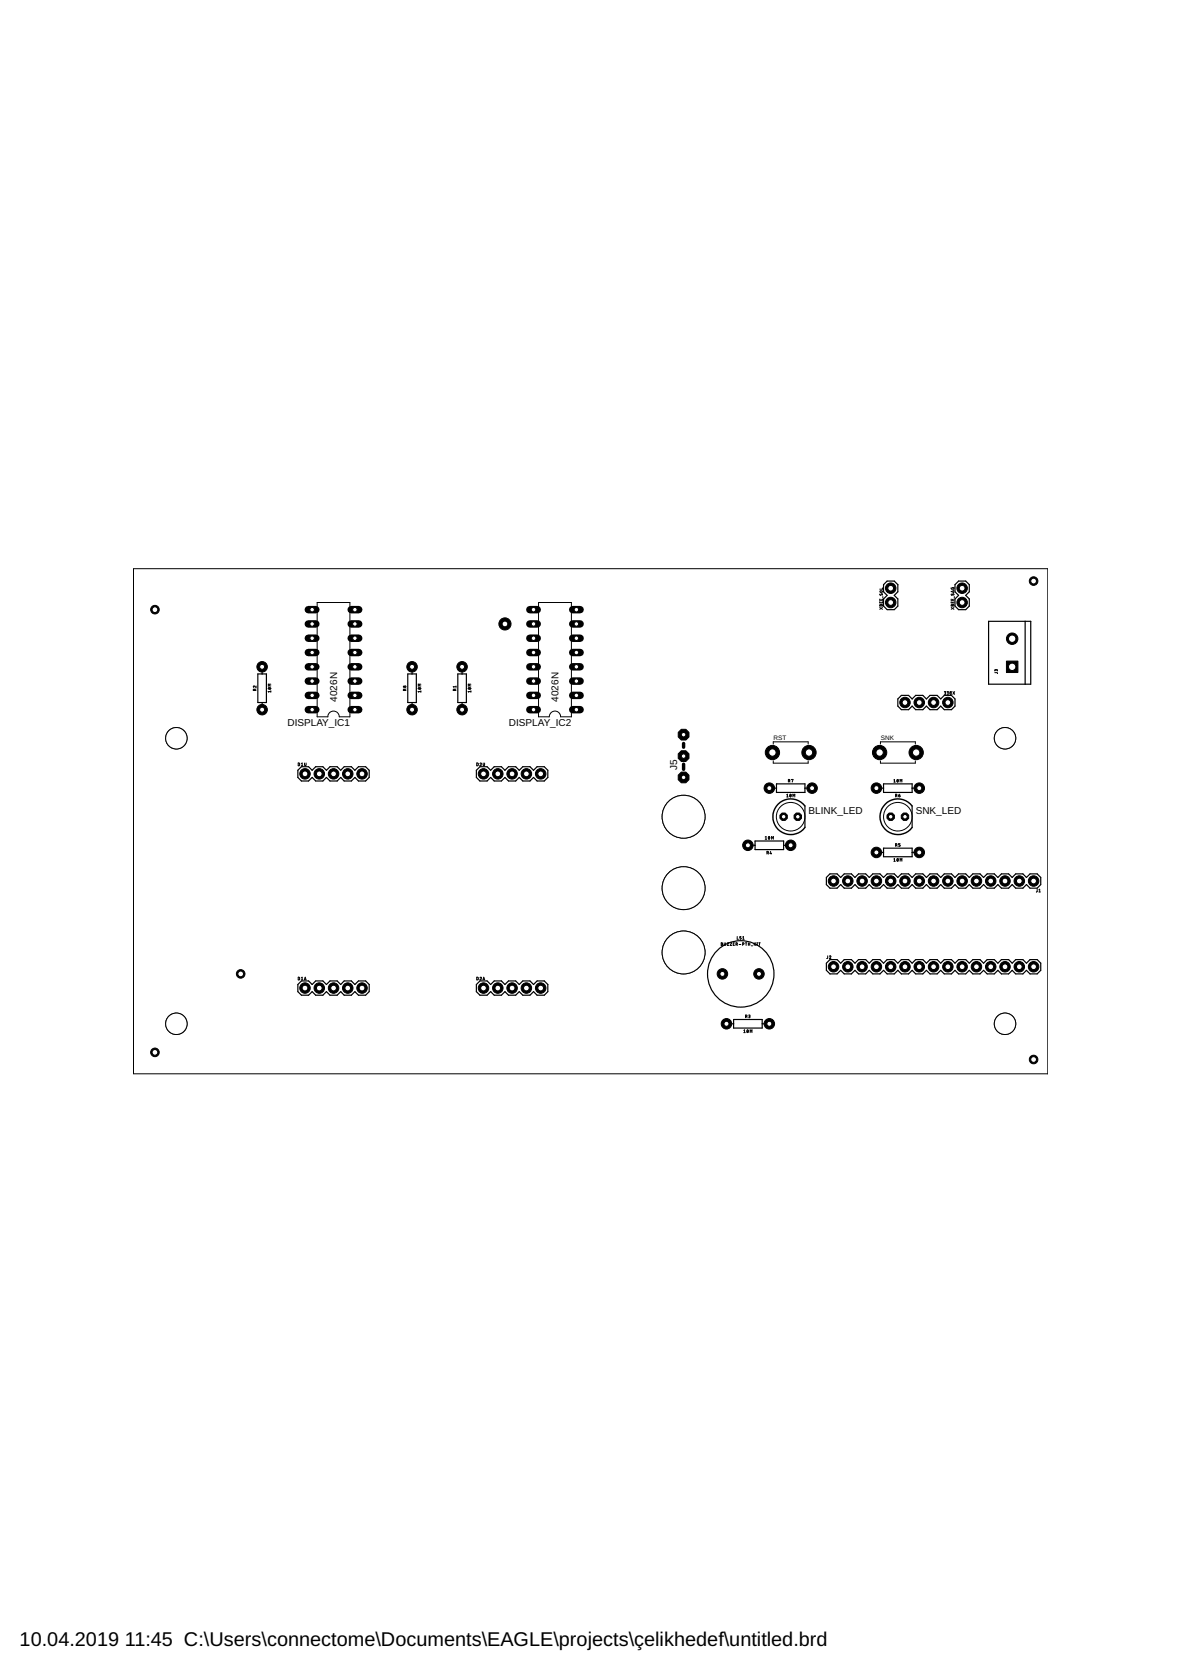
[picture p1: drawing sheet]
<svg xmlns="http://www.w3.org/2000/svg" width="210mm" height="297mm" viewBox="0 0 210 297" stroke-linecap="round" stroke-linejoin="round" font-family="sans-serif">
<defs><g id="words">
<g font-size="3.5">
<text x="3.5" y="292.5">10.04.2019</text>
<text x="22.2" y="292.5">11:45 C:\Users\connectome\Documents\EAGLE\projects\çelikhedef\untitled.brd</text>
</g>
<g font-size="1.8">
<text x="59.9" y="124.8" transform="rotate(-90 59.9 124.8)">4026N</text>
<text x="99.3" y="124.8" transform="rotate(-90 99.3 124.8)">4026N</text>
<text x="51.1" y="129.1">DISPLAY_IC1</text>
<text x="90.4" y="129.1">DISPLAY_IC2</text>
<text x="120.3" y="136.9" transform="rotate(-90 120.3 136.9)">J5</text>
<text x="143.7" y="144.7">BLINK_LED</text>
<text x="162.8" y="144.7">SNK_LED</text>
</g>
<g font-size="1.1">
<text x="137.5" y="131.6">RST</text>
<text x="156.5" y="131.6">SNK</text>
</g>
</g></defs>
<path d="M167.8 122.9h.3v.5h-.3M167.9 123.1h.2M168.3 122.9h.2v.5h-.2M168.4 123.1h.1M168.9 123l.2-.1v.5l-.3-.1 .1-.2zM168.9 123.1h.2M169.4 122.9l.3 .5M169.7 122.9l-.3 .5" fill="none" stroke="#000" stroke-width=".18"/>
<path d="M160.2 123.6h1.3l.6 .6 .7-.6h1.2l.7 .6 .6-.6h1.3l.6 .6 .6-.6h1.3l.6 .6v1.3l-.6 .7h-1.3l-.6-.7-.6 .7h-1.3l-.6-.7-.7 .7h-1.2l-.7-.7-.6 .7h-1.3l-.6-.7v-1.3z" fill="none" stroke="#000" stroke-width=".21"/>
<path d="M62.4 126.2h1.4" fill="none" stroke="#000" stroke-width="1.3"/>
<circle cx="63.1" cy="126.2" r=".4" fill="#fff" stroke="#000" stroke-width=".18"/>
<path d="M62.4 123.6h1.4" fill="none" stroke="#000" stroke-width="1.3"/>
<circle cx="63.1" cy="123.6" r=".4" fill="#fff" stroke="#000" stroke-width=".18"/>
<path d="M62.4 110.9h1.4" fill="none" stroke="#000" stroke-width="1.3"/>
<circle cx="63.1" cy="110.9" r=".4" fill="#fff" stroke="#000" stroke-width=".18"/>
<path d="M62.4 108.4h1.4" fill="none" stroke="#000" stroke-width="1.3"/>
<circle cx="63.1" cy="108.4" r=".4" fill="#fff" stroke="#000" stroke-width=".18"/>
<path d="M62.4 121.1h1.4" fill="none" stroke="#000" stroke-width="1.3"/>
<circle cx="63.1" cy="121.1" r=".4" fill="#fff" stroke="#000" stroke-width=".18"/>
<path d="M62.4 118.5h1.4" fill="none" stroke="#000" stroke-width="1.3"/>
<circle cx="63.1" cy="118.5" r=".4" fill="#fff" stroke="#000" stroke-width=".18"/>
<path d="M62.4 113.5h1.4" fill="none" stroke="#000" stroke-width="1.3"/>
<circle cx="63.1" cy="113.5" r=".4" fill="#fff" stroke="#000" stroke-width=".18"/>
<path d="M62.4 116h1.4" fill="none" stroke="#000" stroke-width="1.3"/>
<circle cx="63.1" cy="116" r=".4" fill="#fff" stroke="#000" stroke-width=".18"/>
<path d="M54.8 108.4h1.3" fill="none" stroke="#000" stroke-width="1.3"/>
<circle cx="55.5" cy="108.4" r=".4" fill="#fff" stroke="#000" stroke-width=".18"/>
<path d="M54.8 110.9h1.3" fill="none" stroke="#000" stroke-width="1.3"/>
<circle cx="55.5" cy="110.9" r=".4" fill="#fff" stroke="#000" stroke-width=".18"/>
<path d="M54.8 113.5h1.3" fill="none" stroke="#000" stroke-width="1.3"/>
<circle cx="55.5" cy="113.5" r=".4" fill="#fff" stroke="#000" stroke-width=".18"/>
<path d="M54.8 116h1.3" fill="none" stroke="#000" stroke-width="1.3"/>
<circle cx="55.5" cy="116" r=".4" fill="#fff" stroke="#000" stroke-width=".18"/>
<path d="M54.8 118.5h1.3" fill="none" stroke="#000" stroke-width="1.3"/>
<circle cx="55.5" cy="118.5" r=".4" fill="#fff" stroke="#000" stroke-width=".18"/>
<path d="M54.8 121.1h1.3" fill="none" stroke="#000" stroke-width="1.3"/>
<circle cx="55.5" cy="121.1" r=".4" fill="#fff" stroke="#000" stroke-width=".18"/>
<path d="M54.8 123.6h1.3" fill="none" stroke="#000" stroke-width="1.3"/>
<circle cx="55.5" cy="123.6" r=".4" fill="#fff" stroke="#000" stroke-width=".18"/>
<path d="M54.8 126.2h1.3" fill="none" stroke="#000" stroke-width="1.3"/>
<circle cx="55.5" cy="126.2" r=".4" fill="#fff" stroke="#000" stroke-width=".18"/>
<path d="M101.8 126.2h1.3" fill="none" stroke="#000" stroke-width="1.3"/>
<circle cx="102.4" cy="126.2" r=".4" fill="#fff" stroke="#000" stroke-width=".18"/>
<path d="M101.8 123.6h1.3" fill="none" stroke="#000" stroke-width="1.3"/>
<circle cx="102.4" cy="123.6" r=".4" fill="#fff" stroke="#000" stroke-width=".18"/>
<path d="M101.8 110.9h1.3" fill="none" stroke="#000" stroke-width="1.3"/>
<circle cx="102.4" cy="110.9" r=".4" fill="#fff" stroke="#000" stroke-width=".18"/>
<path d="M101.8 108.4h1.3" fill="none" stroke="#000" stroke-width="1.3"/>
<circle cx="102.4" cy="108.4" r=".4" fill="#fff" stroke="#000" stroke-width=".18"/>
<path d="M101.8 121.1h1.3" fill="none" stroke="#000" stroke-width="1.3"/>
<circle cx="102.4" cy="121.1" r=".4" fill="#fff" stroke="#000" stroke-width=".18"/>
<path d="M101.8 118.5h1.3" fill="none" stroke="#000" stroke-width="1.3"/>
<circle cx="102.4" cy="118.5" r=".4" fill="#fff" stroke="#000" stroke-width=".18"/>
<path d="M101.8 113.5h1.3" fill="none" stroke="#000" stroke-width="1.3"/>
<circle cx="102.4" cy="113.5" r=".4" fill="#fff" stroke="#000" stroke-width=".18"/>
<path d="M101.8 116h1.3" fill="none" stroke="#000" stroke-width="1.3"/>
<circle cx="102.4" cy="116" r=".4" fill="#fff" stroke="#000" stroke-width=".18"/>
<path d="M94.2 108.4h1.3" fill="none" stroke="#000" stroke-width="1.3"/>
<circle cx="94.8" cy="108.4" r=".4" fill="#fff" stroke="#000" stroke-width=".18"/>
<path d="M94.2 110.9h1.3" fill="none" stroke="#000" stroke-width="1.3"/>
<circle cx="94.8" cy="110.9" r=".4" fill="#fff" stroke="#000" stroke-width=".18"/>
<path d="M94.2 113.5h1.3" fill="none" stroke="#000" stroke-width="1.3"/>
<circle cx="94.8" cy="113.5" r=".4" fill="#fff" stroke="#000" stroke-width=".18"/>
<path d="M94.2 116h1.3" fill="none" stroke="#000" stroke-width="1.3"/>
<circle cx="94.8" cy="116" r=".4" fill="#fff" stroke="#000" stroke-width=".18"/>
<path d="M94.2 118.5h1.3" fill="none" stroke="#000" stroke-width="1.3"/>
<circle cx="94.8" cy="118.5" r=".4" fill="#fff" stroke="#000" stroke-width=".18"/>
<path d="M94.2 121.1h1.3" fill="none" stroke="#000" stroke-width="1.3"/>
<circle cx="94.8" cy="121.1" r=".4" fill="#fff" stroke="#000" stroke-width=".18"/>
<path d="M94.2 123.6h1.3" fill="none" stroke="#000" stroke-width="1.3"/>
<circle cx="94.8" cy="123.6" r=".4" fill="#fff" stroke="#000" stroke-width=".18"/>
<path d="M94.2 126.2h1.3" fill="none" stroke="#000" stroke-width="1.3"/>
<circle cx="94.8" cy="126.2" r=".4" fill="#fff" stroke="#000" stroke-width=".18"/>
<circle cx="183.7" cy="156.6" r=".93" fill="#000" stroke="#000" stroke-width=".18"/>
<circle cx="183.7" cy="156.6" r=".51" fill="#fff" stroke="#000" stroke-width=".18"/>
<circle cx="181.2" cy="156.6" r=".93" fill="#000" stroke="#000" stroke-width=".18"/>
<circle cx="181.2" cy="156.6" r=".51" fill="#fff" stroke="#000" stroke-width=".18"/>
<circle cx="178.6" cy="156.6" r=".93" fill="#000" stroke="#000" stroke-width=".18"/>
<circle cx="178.6" cy="156.6" r=".51" fill="#fff" stroke="#000" stroke-width=".18"/>
<circle cx="176.1" cy="156.6" r=".93" fill="#000" stroke="#000" stroke-width=".18"/>
<circle cx="176.1" cy="156.6" r=".51" fill="#fff" stroke="#000" stroke-width=".18"/>
<circle cx="173.5" cy="156.6" r=".93" fill="#000" stroke="#000" stroke-width=".18"/>
<circle cx="173.5" cy="156.6" r=".51" fill="#fff" stroke="#000" stroke-width=".18"/>
<circle cx="171" cy="156.6" r=".93" fill="#000" stroke="#000" stroke-width=".18"/>
<circle cx="171" cy="156.6" r=".51" fill="#fff" stroke="#000" stroke-width=".18"/>
<circle cx="168.5" cy="156.6" r=".93" fill="#000" stroke="#000" stroke-width=".18"/>
<circle cx="168.5" cy="156.6" r=".51" fill="#fff" stroke="#000" stroke-width=".18"/>
<circle cx="165.9" cy="156.6" r=".93" fill="#000" stroke="#000" stroke-width=".18"/>
<circle cx="165.9" cy="156.6" r=".51" fill="#fff" stroke="#000" stroke-width=".18"/>
<circle cx="163.4" cy="156.6" r=".93" fill="#000" stroke="#000" stroke-width=".18"/>
<circle cx="163.4" cy="156.6" r=".51" fill="#fff" stroke="#000" stroke-width=".18"/>
<circle cx="160.8" cy="156.6" r=".93" fill="#000" stroke="#000" stroke-width=".18"/>
<circle cx="160.8" cy="156.6" r=".51" fill="#fff" stroke="#000" stroke-width=".18"/>
<circle cx="158.3" cy="156.6" r=".93" fill="#000" stroke="#000" stroke-width=".18"/>
<circle cx="158.3" cy="156.6" r=".51" fill="#fff" stroke="#000" stroke-width=".18"/>
<circle cx="155.8" cy="156.6" r=".93" fill="#000" stroke="#000" stroke-width=".18"/>
<circle cx="155.8" cy="156.6" r=".51" fill="#fff" stroke="#000" stroke-width=".18"/>
<circle cx="153.2" cy="156.6" r=".93" fill="#000" stroke="#000" stroke-width=".18"/>
<circle cx="153.2" cy="156.6" r=".51" fill="#fff" stroke="#000" stroke-width=".18"/>
<circle cx="150.7" cy="156.6" r=".93" fill="#000" stroke="#000" stroke-width=".18"/>
<circle cx="150.7" cy="156.6" r=".51" fill="#fff" stroke="#000" stroke-width=".18"/>
<circle cx="148.1" cy="156.6" r=".93" fill="#000" stroke="#000" stroke-width=".18"/>
<circle cx="148.1" cy="156.6" r=".51" fill="#fff" stroke="#000" stroke-width=".18"/>
<circle cx="148.1" cy="171.9" r=".93" fill="#000" stroke="#000" stroke-width=".18"/>
<circle cx="148.1" cy="171.9" r=".51" fill="#fff" stroke="#000" stroke-width=".18"/>
<circle cx="150.7" cy="171.9" r=".93" fill="#000" stroke="#000" stroke-width=".18"/>
<circle cx="150.7" cy="171.9" r=".51" fill="#fff" stroke="#000" stroke-width=".18"/>
<circle cx="153.2" cy="171.9" r=".93" fill="#000" stroke="#000" stroke-width=".18"/>
<circle cx="153.2" cy="171.9" r=".51" fill="#fff" stroke="#000" stroke-width=".18"/>
<circle cx="155.8" cy="171.9" r=".93" fill="#000" stroke="#000" stroke-width=".18"/>
<circle cx="155.8" cy="171.9" r=".51" fill="#fff" stroke="#000" stroke-width=".18"/>
<circle cx="158.3" cy="171.9" r=".93" fill="#000" stroke="#000" stroke-width=".18"/>
<circle cx="158.3" cy="171.9" r=".51" fill="#fff" stroke="#000" stroke-width=".18"/>
<circle cx="160.8" cy="171.9" r=".93" fill="#000" stroke="#000" stroke-width=".18"/>
<circle cx="160.8" cy="171.9" r=".51" fill="#fff" stroke="#000" stroke-width=".18"/>
<circle cx="163.4" cy="171.9" r=".93" fill="#000" stroke="#000" stroke-width=".18"/>
<circle cx="163.4" cy="171.9" r=".51" fill="#fff" stroke="#000" stroke-width=".18"/>
<circle cx="165.9" cy="171.9" r=".93" fill="#000" stroke="#000" stroke-width=".18"/>
<circle cx="165.9" cy="171.9" r=".51" fill="#fff" stroke="#000" stroke-width=".18"/>
<circle cx="168.5" cy="171.9" r=".93" fill="#000" stroke="#000" stroke-width=".18"/>
<circle cx="168.5" cy="171.9" r=".51" fill="#fff" stroke="#000" stroke-width=".18"/>
<circle cx="171" cy="171.9" r=".93" fill="#000" stroke="#000" stroke-width=".18"/>
<circle cx="171" cy="171.9" r=".51" fill="#fff" stroke="#000" stroke-width=".18"/>
<circle cx="173.5" cy="171.9" r=".93" fill="#000" stroke="#000" stroke-width=".18"/>
<circle cx="173.5" cy="171.9" r=".51" fill="#fff" stroke="#000" stroke-width=".18"/>
<circle cx="176.1" cy="171.9" r=".93" fill="#000" stroke="#000" stroke-width=".18"/>
<circle cx="176.1" cy="171.9" r=".51" fill="#fff" stroke="#000" stroke-width=".18"/>
<circle cx="178.6" cy="171.9" r=".93" fill="#000" stroke="#000" stroke-width=".18"/>
<circle cx="178.6" cy="171.9" r=".51" fill="#fff" stroke="#000" stroke-width=".18"/>
<circle cx="181.2" cy="171.9" r=".93" fill="#000" stroke="#000" stroke-width=".18"/>
<circle cx="181.2" cy="171.9" r=".51" fill="#fff" stroke="#000" stroke-width=".18"/>
<circle cx="183.7" cy="171.9" r=".93" fill="#000" stroke="#000" stroke-width=".18"/>
<circle cx="183.7" cy="171.9" r=".51" fill="#fff" stroke="#000" stroke-width=".18"/>
<path d="M178.9 117.5h2v2h-2z" fill="#000" stroke="#000" stroke-width=".18"/>
<circle cx="179.9" cy="118.5" r=".66" fill="#fff" stroke="#000" stroke-width=".18"/>
<circle cx="179.9" cy="113.5" r="1.02" fill="#000" stroke="#000" stroke-width=".18"/>
<circle cx="179.9" cy="113.5" r=".66" fill="#fff" stroke="#000" stroke-width=".18"/>
<circle cx="121.5" cy="138.2" r="1.03" fill="#000" stroke="#000" stroke-width=".18"/>
<circle cx="121.5" cy="138.2" r=".4" fill="#fff" stroke="#000" stroke-width=".18"/>
<circle cx="121.5" cy="134.4" r="1.03" fill="#000" stroke="#000" stroke-width=".18"/>
<circle cx="121.5" cy="134.4" r=".4" fill="#fff" stroke="#000" stroke-width=".18"/>
<circle cx="121.5" cy="130.6" r="1.03" fill="#000" stroke="#000" stroke-width=".18"/>
<circle cx="121.5" cy="130.6" r=".4" fill="#fff" stroke="#000" stroke-width=".18"/>
<circle cx="158.3" cy="145.2" r=".71" fill="#000" stroke="#000" stroke-width=".18"/>
<circle cx="158.3" cy="145.2" r=".4" fill="#fff" stroke="#000" stroke-width=".18"/>
<circle cx="160.8" cy="145.2" r=".71" fill="#000" stroke="#000" stroke-width=".18"/>
<circle cx="160.8" cy="145.2" r=".4" fill="#fff" stroke="#000" stroke-width=".18"/>
<circle cx="128.4" cy="173.1" r=".93" fill="#000" stroke="#000" stroke-width=".18"/>
<circle cx="128.4" cy="173.1" r=".44" fill="#fff" stroke="#000" stroke-width=".18"/>
<circle cx="134.9" cy="173.1" r=".93" fill="#000" stroke="#000" stroke-width=".18"/>
<circle cx="134.9" cy="173.1" r=".44" fill="#fff" stroke="#000" stroke-width=".18"/>
<circle cx="82.1" cy="126.2" r=".93" fill="#000" stroke="#000" stroke-width=".18"/>
<circle cx="82.1" cy="126.2" r=".44" fill="#fff" stroke="#000" stroke-width=".18"/>
<circle cx="82.1" cy="118.5" r=".93" fill="#000" stroke="#000" stroke-width=".18"/>
<circle cx="82.1" cy="118.5" r=".44" fill="#fff" stroke="#000" stroke-width=".18"/>
<circle cx="46.6" cy="126.2" r=".93" fill="#000" stroke="#000" stroke-width=".18"/>
<circle cx="46.6" cy="126.2" r=".44" fill="#fff" stroke="#000" stroke-width=".18"/>
<circle cx="46.6" cy="118.5" r=".93" fill="#000" stroke="#000" stroke-width=".18"/>
<circle cx="46.6" cy="118.5" r=".44" fill="#fff" stroke="#000" stroke-width=".18"/>
<circle cx="129.1" cy="182" r=".93" fill="#000" stroke="#000" stroke-width=".18"/>
<circle cx="129.1" cy="182" r=".44" fill="#fff" stroke="#000" stroke-width=".18"/>
<circle cx="136.7" cy="182" r=".93" fill="#000" stroke="#000" stroke-width=".18"/>
<circle cx="136.7" cy="182" r=".44" fill="#fff" stroke="#000" stroke-width=".18"/>
<circle cx="140.5" cy="150.3" r=".93" fill="#000" stroke="#000" stroke-width=".18"/>
<circle cx="140.5" cy="150.3" r=".44" fill="#fff" stroke="#000" stroke-width=".18"/>
<circle cx="132.9" cy="150.3" r=".93" fill="#000" stroke="#000" stroke-width=".18"/>
<circle cx="132.9" cy="150.3" r=".44" fill="#fff" stroke="#000" stroke-width=".18"/>
<circle cx="155.8" cy="151.5" r=".93" fill="#000" stroke="#000" stroke-width=".18"/>
<circle cx="155.8" cy="151.5" r=".44" fill="#fff" stroke="#000" stroke-width=".18"/>
<circle cx="163.4" cy="151.5" r=".93" fill="#000" stroke="#000" stroke-width=".18"/>
<circle cx="163.4" cy="151.5" r=".44" fill="#fff" stroke="#000" stroke-width=".18"/>
<circle cx="163.4" cy="140.1" r=".93" fill="#000" stroke="#000" stroke-width=".18"/>
<circle cx="163.4" cy="140.1" r=".44" fill="#fff" stroke="#000" stroke-width=".18"/>
<circle cx="155.8" cy="140.1" r=".93" fill="#000" stroke="#000" stroke-width=".18"/>
<circle cx="155.8" cy="140.1" r=".44" fill="#fff" stroke="#000" stroke-width=".18"/>
<circle cx="136.7" cy="140.1" r=".93" fill="#000" stroke="#000" stroke-width=".18"/>
<circle cx="136.7" cy="140.1" r=".44" fill="#fff" stroke="#000" stroke-width=".18"/>
<circle cx="144.3" cy="140.1" r=".93" fill="#000" stroke="#000" stroke-width=".18"/>
<circle cx="144.3" cy="140.1" r=".44" fill="#fff" stroke="#000" stroke-width=".18"/>
<circle cx="137.3" cy="133.8" r="1.27" fill="#000" stroke="#000" stroke-width=".18"/>
<circle cx="137.3" cy="133.8" r=".66" fill="#fff" stroke="#000" stroke-width=".18"/>
<circle cx="143.8" cy="133.8" r="1.27" fill="#000" stroke="#000" stroke-width=".18"/>
<circle cx="143.8" cy="133.8" r=".66" fill="#fff" stroke="#000" stroke-width=".18"/>
<circle cx="156.3" cy="133.8" r="1.27" fill="#000" stroke="#000" stroke-width=".18"/>
<circle cx="156.3" cy="133.8" r=".66" fill="#fff" stroke="#000" stroke-width=".18"/>
<circle cx="162.8" cy="133.8" r="1.27" fill="#000" stroke="#000" stroke-width=".18"/>
<circle cx="162.8" cy="133.8" r=".66" fill="#fff" stroke="#000" stroke-width=".18"/>
<circle cx="168.5" cy="124.9" r=".93" fill="#000" stroke="#000" stroke-width=".18"/>
<circle cx="168.5" cy="124.9" r=".51" fill="#fff" stroke="#000" stroke-width=".18"/>
<circle cx="165.9" cy="124.9" r=".93" fill="#000" stroke="#000" stroke-width=".18"/>
<circle cx="165.9" cy="124.9" r=".51" fill="#fff" stroke="#000" stroke-width=".18"/>
<circle cx="163.4" cy="124.9" r=".93" fill="#000" stroke="#000" stroke-width=".18"/>
<circle cx="163.4" cy="124.9" r=".51" fill="#fff" stroke="#000" stroke-width=".18"/>
<circle cx="160.8" cy="124.9" r=".93" fill="#000" stroke="#000" stroke-width=".18"/>
<circle cx="160.8" cy="124.9" r=".51" fill="#fff" stroke="#000" stroke-width=".18"/>
<circle cx="171" cy="107.1" r=".93" fill="#000" stroke="#000" stroke-width=".18"/>
<circle cx="171" cy="107.1" r=".51" fill="#fff" stroke="#000" stroke-width=".18"/>
<circle cx="171" cy="104.6" r=".93" fill="#000" stroke="#000" stroke-width=".18"/>
<circle cx="171" cy="104.6" r=".51" fill="#fff" stroke="#000" stroke-width=".18"/>
<circle cx="158.3" cy="107.1" r=".93" fill="#000" stroke="#000" stroke-width=".18"/>
<circle cx="158.3" cy="107.1" r=".51" fill="#fff" stroke="#000" stroke-width=".18"/>
<circle cx="158.3" cy="104.6" r=".93" fill="#000" stroke="#000" stroke-width=".18"/>
<circle cx="158.3" cy="104.6" r=".51" fill="#fff" stroke="#000" stroke-width=".18"/>
<circle cx="139.3" cy="145.2" r=".71" fill="#000" stroke="#000" stroke-width=".18"/>
<circle cx="139.3" cy="145.2" r=".4" fill="#fff" stroke="#000" stroke-width=".18"/>
<circle cx="141.8" cy="145.2" r=".71" fill="#000" stroke="#000" stroke-width=".18"/>
<circle cx="141.8" cy="145.2" r=".4" fill="#fff" stroke="#000" stroke-width=".18"/>
<circle cx="54.2" cy="175.6" r=".93" fill="#000" stroke="#000" stroke-width=".18"/>
<circle cx="54.2" cy="175.6" r=".51" fill="#fff" stroke="#000" stroke-width=".18"/>
<circle cx="56.7" cy="175.6" r=".93" fill="#000" stroke="#000" stroke-width=".18"/>
<circle cx="56.7" cy="175.6" r=".51" fill="#fff" stroke="#000" stroke-width=".18"/>
<circle cx="59.3" cy="175.6" r=".93" fill="#000" stroke="#000" stroke-width=".18"/>
<circle cx="59.3" cy="175.6" r=".51" fill="#fff" stroke="#000" stroke-width=".18"/>
<circle cx="61.8" cy="175.6" r=".93" fill="#000" stroke="#000" stroke-width=".18"/>
<circle cx="61.8" cy="175.6" r=".51" fill="#fff" stroke="#000" stroke-width=".18"/>
<circle cx="64.3" cy="175.6" r=".93" fill="#000" stroke="#000" stroke-width=".18"/>
<circle cx="64.3" cy="175.6" r=".51" fill="#fff" stroke="#000" stroke-width=".18"/>
<circle cx="54.2" cy="137.6" r=".93" fill="#000" stroke="#000" stroke-width=".18"/>
<circle cx="54.2" cy="137.6" r=".51" fill="#fff" stroke="#000" stroke-width=".18"/>
<circle cx="56.7" cy="137.6" r=".93" fill="#000" stroke="#000" stroke-width=".18"/>
<circle cx="56.7" cy="137.6" r=".51" fill="#fff" stroke="#000" stroke-width=".18"/>
<circle cx="59.3" cy="137.6" r=".93" fill="#000" stroke="#000" stroke-width=".18"/>
<circle cx="59.3" cy="137.6" r=".51" fill="#fff" stroke="#000" stroke-width=".18"/>
<circle cx="61.8" cy="137.6" r=".93" fill="#000" stroke="#000" stroke-width=".18"/>
<circle cx="61.8" cy="137.6" r=".51" fill="#fff" stroke="#000" stroke-width=".18"/>
<circle cx="64.3" cy="137.6" r=".93" fill="#000" stroke="#000" stroke-width=".18"/>
<circle cx="64.3" cy="137.6" r=".51" fill="#fff" stroke="#000" stroke-width=".18"/>
<circle cx="85.9" cy="175.6" r=".93" fill="#000" stroke="#000" stroke-width=".18"/>
<circle cx="85.9" cy="175.6" r=".51" fill="#fff" stroke="#000" stroke-width=".18"/>
<circle cx="88.5" cy="175.6" r=".93" fill="#000" stroke="#000" stroke-width=".18"/>
<circle cx="88.5" cy="175.6" r=".51" fill="#fff" stroke="#000" stroke-width=".18"/>
<circle cx="91" cy="175.6" r=".93" fill="#000" stroke="#000" stroke-width=".18"/>
<circle cx="91" cy="175.6" r=".51" fill="#fff" stroke="#000" stroke-width=".18"/>
<circle cx="93.6" cy="175.6" r=".93" fill="#000" stroke="#000" stroke-width=".18"/>
<circle cx="93.6" cy="175.6" r=".51" fill="#fff" stroke="#000" stroke-width=".18"/>
<circle cx="96.1" cy="175.6" r=".93" fill="#000" stroke="#000" stroke-width=".18"/>
<circle cx="96.1" cy="175.6" r=".51" fill="#fff" stroke="#000" stroke-width=".18"/>
<circle cx="85.9" cy="137.6" r=".93" fill="#000" stroke="#000" stroke-width=".18"/>
<circle cx="85.9" cy="137.6" r=".51" fill="#fff" stroke="#000" stroke-width=".18"/>
<circle cx="88.5" cy="137.6" r=".93" fill="#000" stroke="#000" stroke-width=".18"/>
<circle cx="88.5" cy="137.6" r=".51" fill="#fff" stroke="#000" stroke-width=".18"/>
<circle cx="91" cy="137.6" r=".93" fill="#000" stroke="#000" stroke-width=".18"/>
<circle cx="91" cy="137.6" r=".51" fill="#fff" stroke="#000" stroke-width=".18"/>
<circle cx="93.6" cy="137.6" r=".93" fill="#000" stroke="#000" stroke-width=".18"/>
<circle cx="93.6" cy="137.6" r=".51" fill="#fff" stroke="#000" stroke-width=".18"/>
<circle cx="96.1" cy="137.6" r=".93" fill="#000" stroke="#000" stroke-width=".18"/>
<circle cx="96.1" cy="137.6" r=".51" fill="#fff" stroke="#000" stroke-width=".18"/>
<circle cx="73.2" cy="126.2" r=".93" fill="#000" stroke="#000" stroke-width=".18"/>
<circle cx="73.2" cy="126.2" r=".44" fill="#fff" stroke="#000" stroke-width=".18"/>
<circle cx="73.2" cy="118.5" r=".93" fill="#000" stroke="#000" stroke-width=".18"/>
<circle cx="73.2" cy="118.5" r=".44" fill="#fff" stroke="#000" stroke-width=".18"/>
<circle cx="89.7" cy="110.9" r="1.08" fill="#000" stroke="#000" stroke-width=".18"/>
<circle cx="89.7" cy="110.9" r=".51" fill="#fff" stroke="#000" stroke-width=".18"/>
<circle cx="42.8" cy="173.1" r=".76" fill="#000" stroke="#000" stroke-width=".18"/>
<circle cx="42.8" cy="173.1" r=".51" fill="#fff" stroke="#000" stroke-width=".18"/>
<circle cx="27.5" cy="108.4" r=".76" fill="#000" stroke="#000" stroke-width=".18"/>
<circle cx="27.5" cy="108.4" r=".51" fill="#fff" stroke="#000" stroke-width=".18"/>
<circle cx="27.5" cy="187.1" r=".76" fill="#000" stroke="#000" stroke-width=".18"/>
<circle cx="27.5" cy="187.1" r=".51" fill="#fff" stroke="#000" stroke-width=".18"/>
<circle cx="183.7" cy="188.3" r=".76" fill="#000" stroke="#000" stroke-width=".18"/>
<circle cx="183.7" cy="188.3" r=".51" fill="#fff" stroke="#000" stroke-width=".18"/>
<circle cx="183.7" cy="103.3" r=".76" fill="#000" stroke="#000" stroke-width=".18"/>
<circle cx="183.7" cy="103.3" r=".51" fill="#fff" stroke="#000" stroke-width=".18"/>
<g fill="none" stroke="#000" stroke-width=".18">
<path d="M23.7 101.1h162.5v89.8h-162.5zM56.4 107.1h5.8v20.3h-1.9a1.02 1.02 0 0 0-1-1 1.02 1.02 0 0 0-1 1h-1.9zM95.7 107.1h5.9v20.3h-1.9a1.02 1.02 0 0 0-1.1-1 1.02 1.02 0 0 0-1 1h-1.9zM156.4 107v.2h.4v-.2M156.4 106.5v.2h.4v-.2M156.4 108l.4 .3M156.4 107.5l.2 .1 .2-.2v.3h-.4zM156.4 105.6l.1 .2 .3-.2v.2M156.4 105.1h.4v.1l-.4 .1zM156.6 106.5v.2M156.6 107v.2M156.6 107.6v.1"/>
<path d="M156.8 104.5v.2h-.4M156.8 108l-.4 .3M156.9 106v.3M169.1 104.5l.1 .2 .3-.1v-.1h-.2M169.1 108l.4 .3M169.1 106.5v.2h.4v-.2M169.1 107v.2h.4v-.2M169.1 107.5l.2 .1 .2-.2v.3h-.4zM169.1 105.6l.1 .2 .3-.2v.2M169.3 106.5v.2M169.3 107v.2M169.3 107.6v.1"/>
<path d="M169.4 105v.3M169.5 108l-.4 .3M169.5 105l-.4 .2 .4 .1M169.6 106v.3M176.8 119.6h.4l.1 .1M177 119.1l.2-.1 .1 .3M177 119.1h-.2v.2M177 119.1v.1M45.3 122.7v-.2h-.3v.2h.5M45.5 121.9v.3l-.4-.2v.2M45.5 122.5l-.2 .1M47.7 122.3h.4a.18 .18 0 0 1-.2 .2 .18 .18 0 0 1-.2-.2z"/>
<path d="M47.8 122.3l.2 .2M48.1 122.9h-.4l.1 .2M48.1 121.6h-.4l.2 .2-.2 .1h.4M48.1 122.8v.3M53 135.6l.2 .1v.4h-.2zM53.6 135.7l.1-.1v.5M53.6 136.1h.2M54.1 135.6l.1 .5h.2v-.5M71.9 122.7v-.2h-.2v.2h.5M72.2 122.5l-.3 .1M74.3 122.3a.22 .22 0 0 1 .3-.1 .22 .22 0 0 1 .1 .3h-.2zM74.4 122.3l.3 .2"/>
<path d="M74.8 122.9h-.5l.1 .2M74.8 121.6h-.5l.3 .2-.3 .1h.5M74.8 122.8v.3M80.8 122.7v-.2h-.2v.2h.4M81 122.5l-.2 .1M81 122.1h-.4l.1 .1M81 121.9v.3M83.2 122.3a.22 .22 0 0 1 .3-.1 .22 .22 0 0 1 .1 .3h-.2zM83.3 122.3l.3 .2M83.7 122.9h-.5l.1 .2M83.7 122.8v.3M83.7 121.6h-.5l.3 .2-.3 .1h.5"/>
<path d="M84.7 135.6l.3 .1-.1 .4h-.2zM85.3 135.7l.2-.1 .1 .2-.3 .3h.3M85.9 135.6l.1 .5h.1v-.5M137.4 132.3v-.4h6.2v.4M137.4 135.3v.4h6.2v-.4M140.1 138.8h.2M140.3 138.8l.1-.2h-.3v.4M140.3 138.8l.1 .2M140.7 138.6h.2l-.1 .4M156.5 132.3v-.4h6.2v.4M156.5 135.3v.4h6.2v-.4M158.9 138.7l.1-.1v.4"/>
<path d="M158.9 139h.2M159.5 138.6a.19 .19 0 0 1 .2 .2 .19 .19 0 0 1-.3 .2zM159.6 138.7l-.2 .2M160 139v-.4l.1 .2 .2-.2v.4M136 148.8l.1-.1v.5M136 149.2h.3M136.3 151.6h.2l.1-.2-.3-.1v.5M136.5 151.6l.1 .2M136.6 148.7a.2 .2 0 0 1 .2 .2 .2 .2 0 0 1-.2 .2zM136.8 148.8l-.2 .3M137 151.3l-.1 .4h.2M137.1 151.6v.2"/>
<path d="M137.1 149.2v-.5l.2 .3 .2-.3v.5M139.8 141.3l.2-.1v.5M139.8 141.7h.3M140.4 141.2a.2 .2 0 0 1 .2 .2 .2 .2 0 0 1-.2 .2zM140.6 141.3l-.2 .3M140.9 141.7v-.5l.2 .3 .2-.3v.5M158.9 152.7l.1-.1v.5M158.9 153.1h.2M159.2 150.2h.2v-.2h-.2v.5M159.2 141.5l.2-.1v-.2h-.2v.5M159.3 150.2l.1 .3M159.3 141.5l.1 .2"/>
<path d="M159.5 152.6a.2 .2 0 0 1 .2 .3 .2 .2 0 0 1-.3 .1zM159.6 152.7l-.2 .3M159.7 141.4l.3 .1M159.7 141.4l.1 .3 .2-.2M159.9 141.2l-.2 .2M160 150h-.3v.2h.3v.2l-.3 .1M160 141.5h.1M160 153.1v-.5l.1 .3 .2-.3v.5M184.3 158.1v.4l-.1 .1M184.6 158.6h.3M184.6 158.2l.2-.1v.5M53 173.7l.2 .1v.4h-.2z"/>
<path d="M53.6 174.2h.2M53.6 173.8l.1-.1v.5M54.1 174.2l.2-.5 .1 .5M54.1 174.1h.3M84.7 173.7l.3 .1-.1 .4h-.2zM85.3 173.8l.2-.1 .1 .2-.3 .3h.3M85.8 174.2l.2-.5 .1 .5M85.9 174.1h.2M128.2 167.6l.2 .1-.1 .1 .1 .1v.1l-.2 .1zM128.2 167.8h.1M128.7 167.6l.1 .5 .1-.1 .1-.4M129.3 167.6h.2l-.2 .5h.2"/>
<path d="M129.8 167.6h.2l-.2 .5h.2M130.3 167.8h.2M130.5 167.6h-.2v.5h.2M130.8 167.9h.1M130.9 167.9l.2-.2-.3-.1v.5M131 167.9l.1 .2M131 166.5v.5h.3M131.4 167.9h.3M131.7 166.5h-.2v.1l.2 .3h-.2M132 167.9l.2-.1v-.2h-.2v.5M132 167h.3M132 166.6l.1-.1v.5"/>
<path d="M132.5 167.6h.2M132.6 167.6v.5M133 167.8h.3M133 167.6v.5M133.3 167.6v.5M133.5 168.1h.3M134 167.6v.5M134.2 167.8l.1 .3M134.3 167.6l-.3 .3M134.5 168.1h.1M134.5 167.6h.1M134.6 167.6v.5"/>
<path d="M134.9 167.6h.2M135 167.6v.5M147.1 169.9v.4l-.2 .1M147.4 170h.3l-.3 .4h.3M132.2 183.2l.1-.1v.5M132.2 183.6h.3M132.5 180.7h.2v-.2l-.2-.1v.5M132.7 180.7l.1 .2M132.8 183.1a.2 .2 0 0 1 .2 .2 .2 .2 0 0 1-.2 .2zM133 183.2l-.2 .3M133.1 180.4l.2 .1-.2 .2M133.2 180.7l.1 .1-.2 .1"/>
<path d="M133.3 183.6v-.5l.2 .2 .1-.2v.5"/>
<circle cx="71.8" cy="122.1" r=".11"/>
<circle cx="72" cy="122.1" r=".13"/>
<circle cx="140.5" cy="145.2" r="2.54"/>
<circle cx="159.6" cy="145.2" r="2.54"/>
<circle cx="31.3" cy="182" r="1.91"/>
</g>
<g fill="none" stroke="#000" stroke-width=".21">
<path d="M45.8 119.8h1.5v5.1h-1.5zM46.6 119.5v.3M72.5 119.8h1.5v5.1h-1.5zM73.2 119.5v.3M81.4 119.8h1.5v5.1h-1.5zM82.1 119.5v.3M157.7 103.3h1.2l.7 .6v1.3l-.7 .6 .7 .7v1.2l-.7 .7h-1.2l-.7-.7v-1.2l.7-.7-.7-.6v-1.3zM170.4 103.3h1.2l.7 .6v1.3l-.7 .6 .7 .7v1.2l-.7 .7h-1.2l-.7-.7v-1.2l.7-.7-.7-.6v-1.3zM175.7 110.4h7.5v11.2h-7.5zM182.2 110.4v11.2M46.6 124.9v.2M53.6 136.3h1.2l.7 .6 .6-.6h1.3l.6 .6 .7-.6h1.2l.7 .6 .6-.6h1.2l.7 .6 .6-.6h1.3l.6 .6v1.3l-.6 .6h-1.3l-.6-.6-.7 .6h-1.2l-.6-.6-.7 .6h-1.2l-.7-.6-.6 .6h-1.3l-.6-.6-.7 .6h-1.2l-.7-.6v-1.3z"/>
<path d="M73.2 124.9v.2M82.1 124.9v.2M84.7 136.9l.6-.6h1.3l.6 .6 .6-.6h1.3l.6 .6 .7-.6h1.3l.6 .6 .6-.6h1.3l.6 .6 .7-.6h1.2l.7 .6v1.3l-.7 .6h-1.2l-.7-.6-.6 .6h-1.3l-.6-.6-.6 .6h-1.3l-.7-.6-.6 .6h-1.3l-.6-.6-.6 .6h-1.3l-.6-.6zM138 139.3h5.1v1.6h-5.1zM157 139.3h5.1v1.6h-5.1zM133.9 150.3h.3M134.2 149.5h5.1v1.5h-5.1zM137.8 140.1h.2M139.3 150.3h.2M143.1 140.1h.2M143.1 143.3v3.8M146.9 156l.6-.7h1.3l.6 .7 .7-.7h1.2l.7 .7 .6-.7h1.3l.6 .7 .6-.7h1.3l.6 .7 .7-.7h1.2l.7 .7 .6-.7h1.3l.6 .7 .7-.7h1.2l.7 .7 .6-.7h1.3l.6 .7 .6-.7h1.3l.6 .7 .7-.7h1.2l.7 .7 .6-.7h1.3l.6 .7 .7-.7h1.2l.7 .7 .6-.7h1.3l.6 .7 .6-.7h1.3l.6 .7 .7-.7h1.2l.7 .7v1.2l-.7 .7h-1.2l-.7-.7-.6 .7h-1.3l-.6-.7-.6 .7h-1.3l-.6-.7-.7 .7h-1.2l-.7-.7-.6 .7h-1.3l-.6-.7-.7 .7h-1.2l-.7-.7-.6 .7h-1.3l-.6-.7-.6 .7h-1.3l-.6-.7-.7 .7h-1.2l-.7-.7-.6 .7h-1.3l-.6-.7-.7 .7h-1.2l-.7-.7-.6 .7h-1.3l-.6-.7-.6 .7h-1.3l-.6-.7-.7 .7h-1.2l-.7-.7-.6 .7h-1.3l-.6-.7z"/>
<path d="M156.8 151.5h.2M156.8 140.1h.2M157 150.8h5.1v1.5h-5.1zM162.1 143.3v3.8M162.1 151.5h.3M162.1 140.1h.3M53.6 174.4h1.2l.7 .6 .6-.6h1.3l.6 .6 .7-.6h1.2l.7 .6 .6-.6h1.2l.7 .6 .6-.6h1.3l.6 .6v1.3l-.6 .6h-1.3l-.6-.6-.7 .6h-1.2l-.6-.6-.7 .6h-1.2l-.7-.6-.6 .6h-1.3l-.6-.6-.7 .6h-1.2l-.7-.6v-1.3zM85.3 174.4h1.3l.6 .6 .6-.6h1.3l.6 .6 .7-.6h1.3l.6 .6 .6-.6h1.3l.6 .6 .7-.6h1.2l.7 .6v1.3l-.7 .6h-1.2l-.7-.6-.6 .6h-1.3l-.6-.6-.6 .6h-1.3l-.7-.6-.6 .6h-1.3l-.6-.6-.6 .6h-1.3l-.6-.6v-1.3zM146.9 171.2l.6-.6h1.3l.6 .6 .7-.6h1.2l.7 .6 .6-.6h1.3l.6 .6 .6-.6h1.3l.6 .6 .7-.6h1.2l.7 .6 .6-.6h1.3l.6 .6 .7-.6h1.2l.7 .6 .6-.6h1.3l.6 .6 .6-.6h1.3l.6 .6 .7-.6h1.2l.7 .6 .6-.6h1.3l.6 .6 .7-.6h1.2l.7 .6 .6-.6h1.3l.6 .6 .6-.6h1.3l.6 .6 .7-.6h1.2l.7 .6v1.3l-.7 .6h-1.2l-.7-.6-.6 .6h-1.3l-.6-.6-.6 .6h-1.3l-.6-.6-.7 .6h-1.2l-.7-.6-.6 .6h-1.3l-.6-.6-.7 .6h-1.2l-.7-.6-.6 .6h-1.3l-.6-.6-.6 .6h-1.3l-.6-.6-.7 .6h-1.2l-.7-.6-.6 .6h-1.3l-.6-.6-.7 .6h-1.2l-.7-.6-.6 .6h-1.3l-.6-.6-.6 .6h-1.3l-.6-.6-.7 .6h-1.2l-.7-.6-.6 .6h-1.3l-.6-.6zM130.1 182h.3M130.4 181.2h5.1v1.6h-5.1zM135.5 182h.2"/>
<circle cx="131.7" cy="173.1" r="5.9"/>
</g>
<path d="M121.5 132.2v.6M121.5 135.8v1" fill="none" stroke="#000" stroke-width=".61"/>
<path d="M143.1 143.3a3.2 3.2 0 0 0-4.7-.5 3.2 3.2 0 0 0 0 4.7 3.2 3.2 0 0 0 4.7-.4M162.1 143.3a3.2 3.2 0 0 0-4.7-.5 3.2 3.2 0 0 0 0 4.7 3.2 3.2 0 0 0 4.7-.4" fill="none" stroke="#000" stroke-width=".25"/>
<circle cx="31.3" cy="182" r="1.91" fill="#fff" stroke="#000" stroke-width=".18"/>
<circle cx="178.6" cy="182" r="1.91" fill="none" stroke="#000" stroke-width=".18"/>
<circle cx="178.6" cy="182" r="1.91" fill="#fff" stroke="#000" stroke-width=".18"/>
<circle cx="31.3" cy="131.2" r="1.91" fill="none" stroke="#000" stroke-width=".18"/>
<circle cx="31.3" cy="131.2" r="1.91" fill="#fff" stroke="#000" stroke-width=".18"/>
<circle cx="178.6" cy="131.2" r="1.91" fill="none" stroke="#000" stroke-width=".18"/>
<circle cx="178.6" cy="131.2" r="1.91" fill="#fff" stroke="#000" stroke-width=".18"/>
<circle cx="121.5" cy="145.2" r="3.8" fill="none" stroke="#000" stroke-width=".18"/>
<circle cx="121.5" cy="145.2" r="3.8" fill="#fff" stroke="#000" stroke-width=".18"/>
<circle cx="121.5" cy="157.9" r="3.8" fill="none" stroke="#000" stroke-width=".18"/>
<circle cx="121.5" cy="157.9" r="3.8" fill="#fff" stroke="#000" stroke-width=".18"/>
<circle cx="121.5" cy="169.3" r="3.8" fill="none" stroke="#000" stroke-width=".18"/>
<circle cx="121.5" cy="169.3" r="3.8" fill="#fff" stroke="#000" stroke-width=".18"/>
<use href="#words"/>
</svg>
